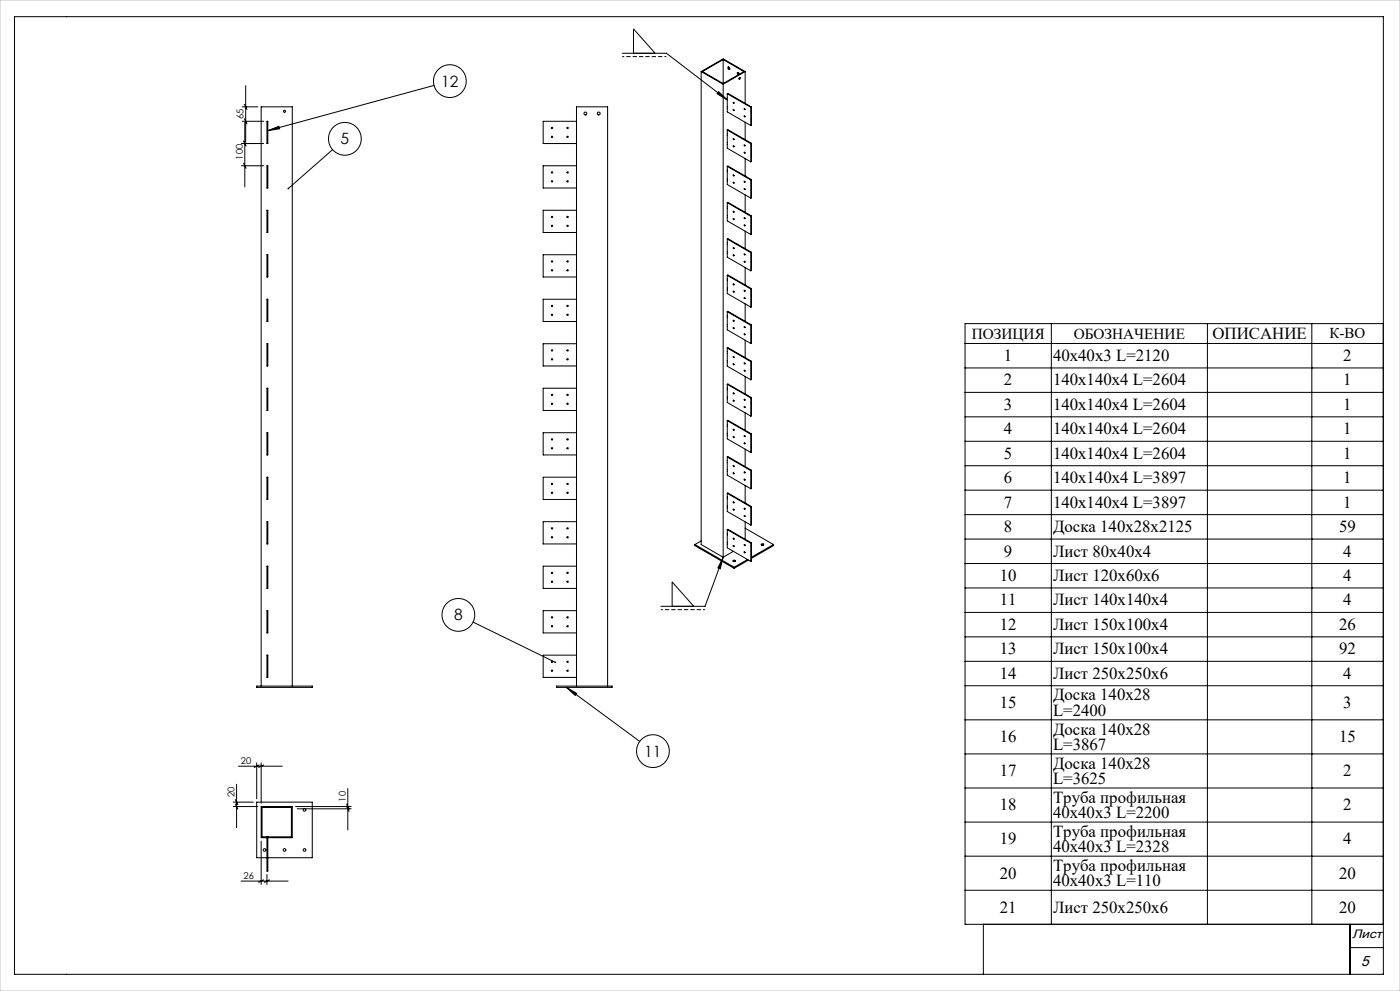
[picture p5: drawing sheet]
<svg xmlns="http://www.w3.org/2000/svg" width="420mm" height="297mm" viewBox="0 0 420 297" stroke-linecap="round" stroke-linejoin="round" font-family="sans-serif">
<defs><g id="words">
<g font-size="5">
<text x="363.7" y="101.6">ОПИСАНИЕ</text>
<text x="301.2" y="108.2">1</text>
<text x="315.9" y="108.2">40х40х3 L=2120</text>
<text x="403" y="108.2">2</text>
<text x="301.2" y="115.5">2</text>
<text x="315.9" y="115.5">140х140х4 L=2604</text>
<text x="403" y="115.5">1</text>
<text x="301.2" y="122.8">3</text>
<text x="315.9" y="122.8">140х140х4 L=2604</text>
<text x="403" y="122.8">1</text>
<text x="301.2" y="130.2">4</text>
<text x="315.9" y="130.2">140х140х4 L=2604</text>
<text x="403" y="130.2">1</text>
<text x="301.2" y="137.5">5</text>
<text x="315.9" y="137.5">140х140х4 L=2604</text>
<text x="403" y="137.5">1</text>
<text x="301.2" y="144.8">6</text>
<text x="315.9" y="144.8">140х140х4 L=3897</text>
<text x="403" y="144.8">1</text>
<text x="301.2" y="152.2">7</text>
<text x="315.9" y="152.2">140х140х4 L=3897</text>
<text x="403" y="152.2">1</text>
<text x="301.2" y="159.5">8</text>
<text x="315.9" y="159.5">Доска 140х28х2125</text>
<text x="401.7" y="159.5">59</text>
<text x="301.2" y="166.8">9</text>
<text x="315.9" y="166.8">Лист 80х40х4</text>
<text x="403" y="166.8">4</text>
<text x="299.9" y="174.1">10</text>
<text x="315.9" y="174.1">Лист 120х60х6</text>
<text x="403" y="174.1">4</text>
<text x="299.9" y="181.5">11</text>
<text x="315.9" y="181.5">Лист 140х140х4</text>
<text x="403" y="181.5">4</text>
<text x="299.9" y="188.8">12</text>
<text x="315.9" y="188.8">Лист 150х100х4</text>
<text x="401.7" y="188.8">26</text>
<text x="299.9" y="196.1">13</text>
<text x="315.9" y="196.1">Лист 150х100х4</text>
<text x="401.7" y="196.1">92</text>
<text x="299.9" y="203.4">14</text>
<text x="315.9" y="203.4">Лист 250х250х6</text>
<text x="403" y="203.4">4</text>
<text x="315.9" y="209.9">Доска 140х28</text>
<text x="299.9" y="212.2">15</text>
<text x="315.9" y="214.5">L=2400</text>
<text x="403" y="212.2">3</text>
<text x="315.9" y="220.1">Доска 140х28</text>
<text x="299.9" y="222.4">16</text>
<text x="315.9" y="224.7">L=3867</text>
<text x="401.7" y="222.4">15</text>
<text x="299.9" y="232.6">17</text>
<text x="315.9" y="230.3">Доска 140х28</text>
<text x="403" y="232.6">2</text>
<text x="315.9" y="234.9">L=3625</text>
<text x="299.9" y="242.9">18</text>
<text x="315.9" y="240.6">Труба профильная</text>
<text x="315.9" y="245.2">40х40х3 L=2200</text>
<text x="403" y="242.9">2</text>
<text x="315.9" y="250.8">Труба профильная</text>
<text x="299.9" y="253.1">19</text>
<text x="315.9" y="255.4">40х40х3 L=2328</text>
<text x="403" y="253.1">4</text>
<text x="299.9" y="263.3">20</text>
<text x="315.9" y="261">Труба профильная</text>
<text x="401.7" y="263.3">20</text>
<text x="315.9" y="265.6">40х40х3 L=110</text>
<text x="299.9" y="273.5">21</text>
<text x="315.9" y="273.5">Лист 250х250х6</text>
<text x="401.7" y="273.5">20</text>
</g>
<g font-size="4.7">
<text x="132.4" y="26">12</text>
<text x="102.2" y="43.3">5</text>
<text x="136.2" y="185.9">8</text>
<text x="193.3" y="226.8">11</text>
</g>
<g font-size="4.6">
<text x="291.5" y="101.7">ПОЗИЦИЯ</text>
<text x="322.1" y="101.7">ОБОЗНАЧЕНИЕ</text>
</g>
<text font-size="4.5" x="398.9" y="101.4">К-ВО</text>
<text font-size="4.4" x="408.3" y="289.6">5</text>
<text font-size="3.7" x="405.6" y="281.3">Лист</text>
<g font-size="2.8">
<text x="73.1" y="35.7" transform="rotate(-90 73.1 35.7)">65</text>
<text x="72.8" y="47.8" transform="rotate(-90 72.8 47.8)">100</text>
<text x="72.3" y="229">20</text>
<text x="70.4" y="239" transform="rotate(-90 70.4 239)">20</text>
<text x="103.7" y="240.2" transform="rotate(-90 103.7 240.2)">10</text>
<text x="73.1" y="263.5">26</text>
</g>
</g></defs>
<g fill="none" stroke="#000" stroke-width=".3">
<path d="M4.4 5h410.6v287h-410.6zM186.7 16h13.2l18.3 13.9M190 16v-7.3l6.5 7.3M216.9 17.9v7.1M216.9 17.9l6.3 3.5-6.3 3.6M216.9 17.9l-6.2 3.5 6.2 3.6M72.7 36.3h6.4M72.7 32h4.6M73.3 31.3l.8 1.5M73.3 35.6l.8 1.5M73.4 36.7v19.3M73.7 25.7v17"/>
<path d="M80.1 36.3h.2v6.7h-.2zM80.3 39.2l3.4-1.3 .2 .7zM130.2 25.6l-49.9 13.6M172.9 36.3h-10v6.7h10M210.4 21.4v141.8l6.5 3.8M210.4 21.4l6.5 3.9M210.4 21.4l6.5-3.8 6.6 3.8M215.6 27.5l2.6 2.4-3.1-1.8zM216.9 25.3v141.7M218.2 28.1v5.4l7 4.1M218.2 39v5.4l7 4.1M218.2 28.1l7 4.1"/>
<path d="M218.2 28.1l.2-.1 7 4.1M218.2 39l7 4.1M218.2 39l.2-.1 7 4M218.4 20.1a.36 .36 0 0 1 .5 .2 .36 .36 0 0 1-.3 .5zM218.5 20.1l.4 .7M220.1 30.7l.1 .1M220.1 32.9l.1 .1M221.4 21.7l.2 .6M221.8 22.2v-.1a.35 .35 0 0 0-.3-.4 .35 .35 0 0 0-.4 .3 .35 .35 0 0 0 .3 .4h.1M221.8 23.3a.24 .24 0 0 1 .3 .3 .24 .24 0 0 1-.4 .1zM221.9 23.2l-.2 .4M223.4 32.6l.1 .1"/>
<path d="M223.4 34.8l.1 .1M223.5 21.4l-6.6 3.9M223.5 21.4v9.6M223.5 36.6v5.3M225.2 32.2v5.4M225.4 32.1l-.2 .1M225.4 32.1v5.4l-.2 .1M72.4 43h6.7M72.4 49.7h6.7M73.1 42.3l.7 1.5M73.1 48.9l.7 1.5M80.1 49.7h.2v6.6h-.2z"/>
<path d="M99.8 44.8l-13.3 11.7M172.9 49.7h-10v6.6h10M218.2 49.9v5.4l7 4.1M218.2 49.9l7 4M218.2 49.9l.2-.1 7 4M220.1 52.5l.1 .1M220.1 54.6l.1 .2M220.1 41.6l.1 .1M220.1 43.8l.1 .1M223.4 54.4l.1 .1M223.4 56.6l.1 .1M223.4 43.5l.1 .1"/>
<path d="M223.4 45.7l.1 .1M223.5 47.5v5.2M223.5 58.4v5.2M225.2 43.1v5.4M225.2 53.9v5.5M225.4 42.9v5.5l-.2 .1M225.4 53.8v5.5l-.2 .1M225.4 53.8l-.2 .1M225.4 42.9l-.2 .2M80.1 63h.2v6.7h-.2zM80.1 76.3h.2v6.7h-.2zM172.9 76.3h-10v6.7h10"/>
<path d="M172.9 63h-10v6.7h10M218.2 60.7v5.5l7 4.1M218.2 71.6v5.5l7 4.1M218.2 71.6l7 4.1M218.2 71.6l.2-.1 7 4.1M218.2 60.7l7 4.1M218.2 60.7l.2-.1 7 4.1M220.1 74.2l.1 .2M220.1 76.4l.1 .1M220.1 63.4l.1 .1M220.1 65.5l.1 .2M223.4 76.2l.1 .1"/>
<path d="M223.4 78.3l.1 .1M223.4 65.3l.1 .1M223.4 67.4l.1 .2M223.5 69.3v5.2M225.2 64.8v5.5M225.2 75.7v5.5M225.4 64.7v5.5l-.2 .1M225.4 75.6v5.5l-.2 .1M225.4 75.6l-.2 .1M225.4 64.7l-.2 .1M80.1 89.7h.2v6.6h-.2zM172.9 89.7h-10v6.6h10"/>
<path d="M218.2 82.5v5.5l7 4M218.2 93.4v5.5l7 4M218.2 82.5l7 4.1M218.2 82.5l.2-.1 7 4.1M218.2 93.4l7 4.1M218.2 93.4l.2-.1 7 4.1M220.1 85.1l.1 .1M220.1 87.3l.1 .1M220.1 96l.1 .1M220.1 98.2l.1 .1M223.4 87l.1 .2M223.4 89.2l.1 .1"/>
<path d="M223.4 97.9l.1 .1M223.5 80.2v5.2M223.5 91.1v5.2M225.2 86.6v5.4M225.2 97.5v5.4M225.4 86.5v5.4l-.2 .1M225.4 97.4v5.4l-.2 .1M225.4 86.5l-.2 .1M225.4 97.4l-.2 .1M315.4 97v180M362.2 97v180M393.5 97v180"/>
<path d="M415 97h-125.5v180h125.5M80.1 103h.2v6.7h-.2zM80.1 116.3h.2v6.7h-.2zM172.9 103h-10v6.7h10M172.9 116.3h-10v6.7h10M218.2 104.3v5.4l7 4.1M218.2 115.2v5.4l7 4.1M218.2 104.3l7 4.1M218.2 104.3l.2-.1 7 4.1M218.2 115.2l7 4.1M218.2 115.2l.2-.1 7 4.1M220.1 106.9l.1 .1"/>
<path d="M220.1 109.1l.1 .1M220.1 117.8l.1 .1M220.1 120l.1 .1M223.4 108.8l.1 .1M223.4 111l.1 .1M223.4 119.7l.1 .1M223.4 100.1l.1 .1M223.5 102v5.2M223.5 112.8v5.3M225.2 108.4v5.4M225.2 119.3v5.4M225.4 108.3v5.4l-.2 .1"/>
<path d="M225.4 119.2v5.4l-.2 .1M225.4 108.3l-.2 .1M225.4 119.2l-.2 .1M289.5 102.9h125.5M289.5 110.3h125.5M289.5 117.6h125.5M80.1 129.7h.2v6.6h-.2zM172.9 129.7h-10v6.6h10M218.2 126.1v5.4l7 4.1M218.2 137v5.4l7 4.1M218.2 126.1l7 4.1M218.2 126.1l.2-.1 7 4"/>
<path d="M218.2 137l7 4M218.2 137l.2-.1 7 4M220.1 128.7l.1 .1M220.1 130.9l.1 .1M220.1 139.6l.1 .1M223.4 130.6l.1 .1M223.4 132.8l.1 .1M223.4 121.9l.1 .1M223.5 123.7v5.3M223.5 134.6v5.2M225.2 130.2v5.4M225.4 130v5.5l-.2 .1"/>
<path d="M225.4 130l-.2 .2M289.5 124.9h125.5M289.5 132.3h125.5M289.5 139.6h125.5M80.1 143h.2v6.7h-.2zM80.1 156.3h.2v6.7h-.2zM172.9 156.3h-10v6.7h10M172.9 143h-10v6.7h10M218.2 147.8v5.5l7 4.1M218.2 158.7v5.5l7 4.1M218.2 158.7l7 4.1M218.2 158.7l.2-.1 7 4.1"/>
<path d="M218.2 147.8l7 4.1M218.2 147.8l.2-.1 7 4.1M220.1 141.7l.1 .2M220.1 150.5l.1 .1M220.1 152.6l.1 .1M223.4 141.5l.1 .1M223.4 143.7l.1 .1M223.4 152.4l.1 .1M223.4 154.5l.1 .2M223.5 158.3l8.5 4.9M223.5 145.5v5.2M223.5 156.4v5.2"/>
<path d="M225.2 141v5.5M225.2 151.9v5.5M225.4 140.9v5.5l-.2 .1M225.4 151.8v5.5l-.2 .1M225.4 140.9l-.2 .1M225.4 151.8l-.2 .1M289.5 146.9h125.5M289.5 154.2h125.5M80.1 169.7h.2v6.6h-.2zM172.9 169.7h-10v6.6h10M208.5 163.2l11.7 6.8M208.5 163.2v.3l11.7 6.8"/>
<path d="M210.4 162.1l-1.9 1.1M216.9 167l-.8 3.5-.7-.3zM216.9 167l-5.4 14.7h-13.2M219.9 168l.2-.1a.34 .34 0 0 1 .5 0 .34 .34 0 0 1-.1 .5 .34 .34 0 0 1-.5-.1zM220 168.3h.5M220 165.2l-3.1 1.8M220.1 161.3l.1 .2M220.1 163.5l.1 .1M220.2 170v.3M223.4 163.2l.1 .2M223.4 165.4l.1 .1M223.4 163.3h.1"/>
<path d="M224.3 167.7l-4.1 2.3M224.5 167.9l-4.3 2.4M225.2 162.8v5.5M225.4 162.7v5.5l-.2 .1M225.4 162.7l-.2 .1M228.4 163.1l.2-.1a.34 .34 0 0 1 .5 0 .34 .34 0 0 1-.1 .5 .34 .34 0 0 1-.5-.1zM228.5 163.4h.5M232 163.2l-6.6 3.8M232 163.2v.3l-6.6 3.8M289.5 161.6h125.5M289.5 168.9h125.5M289.5 176.2h125.5"/>
<path d="M80.1 183h.2v6.7h-.2zM80.1 196.3h.2v6.7h-.2zM141.9 186.4l24.7 12.1M172.9 196.3h-10v6.7h10M172.9 183h-10v6.7h10M201.6 181.7v-7.3l6.5 7.3M289.5 183.5h125.5M289.5 190.9h125.5M289.5 198.2h125.5M77 205.6h16.7v.4h-16.7zM78.3 205.6v-173.6h9.4v173.6M166.9 205.6h16.7v.4h-16.7z"/>
<path d="M169.9 206l3.1 1.8-.4 .6zM169.9 206l22 16.2M172.9 205.6v-173.6h9.4v173.6M289.5 205.5h125.5M289.5 215.7h125.5M70.6 239.6l.8 1.6M71 235v13.1M71.5 229.6h13.2M77 228.6v10.8M77.8 229.3l-1.5 .7M78.3 228.6v12.1M79.1 229.3l-1.5 .7"/>
<path d="M104.3 236.3v12.4M289.5 225.9h125.5M289.5 236.2h125.5M70 240.4h6M70 241.7h7.3M70.6 241l.8 1.5M78.3 241.7h9.4v9.4h-9.4zM78.3 252.1v13M78.6 242h8.8v8.8h-8.8zM80.1 257.1h-3.1v-16.7h16.7v16.7h-13.4M80.1 250.8h.2M80.1 251.1v10h.2v-10"/>
<path d="M88.7 241.7h16.6M89.2 242.4h16.1M104 241l.7 1.5M104 241.6l.7 1.6M289.5 246.4h125.5M289.5 256.6h125.5M72.3 264.1h14.1M79.1 263.7l-1.5 .7M80.1 262.1v3M80.8 263.7l-1.5 .7M289.5 266.8h125.5M405 277v15"/>
<path d="M415 277h-120v15M405 284h10"/>
<circle cx="85.3" cy="33.3" r=".3"/>
<circle cx="135" cy="24.3" r="4.9"/>
<circle cx="165.6" cy="38.3" r=".2"/>
<circle cx="170.3" cy="38.3" r=".2"/>
<circle cx="175.6" cy="34" r=".43"/>
<circle cx="179.6" cy="34" r=".43"/>
<circle cx="220.1" cy="32.9" r=".17"/>
<circle cx="220.1" cy="30.8" r=".17"/>
<circle cx="223.4" cy="32.7" r=".17"/>
<circle cx="223.4" cy="34.9" r=".17"/>
<circle cx="103.5" cy="41.6" r="4.9"/>
<circle cx="165.6" cy="54.3" r=".2"/>
<circle cx="165.6" cy="51.7" r=".2"/>
<circle cx="165.6" cy="41" r=".2"/>
<circle cx="170.3" cy="54.3" r=".2"/>
<circle cx="170.3" cy="51.7" r=".2"/>
<circle cx="170.3" cy="41" r=".2"/>
<circle cx="220.1" cy="43.8" r=".17"/>
<circle cx="220.1" cy="52.5" r=".17"/>
<circle cx="220.1" cy="41.7" r=".17"/>
<circle cx="220.1" cy="54.7" r=".17"/>
<circle cx="223.4" cy="45.7" r=".17"/>
<circle cx="223.4" cy="43.6" r=".17"/>
<circle cx="223.4" cy="56.6" r=".17"/>
<circle cx="223.4" cy="54.4" r=".17"/>
<circle cx="165.6" cy="65" r=".2"/>
<circle cx="165.6" cy="78.3" r=".2"/>
<circle cx="165.6" cy="67.7" r=".2"/>
<circle cx="170.3" cy="65" r=".2"/>
<circle cx="170.3" cy="67.7" r=".2"/>
<circle cx="170.3" cy="78.3" r=".2"/>
<circle cx="220.1" cy="65.6" r=".17"/>
<circle cx="220.1" cy="74.3" r=".17"/>
<circle cx="220.1" cy="63.4" r=".17"/>
<circle cx="220.1" cy="76.5" r=".17"/>
<circle cx="223.4" cy="76.2" r=".17"/>
<circle cx="223.4" cy="78.4" r=".17"/>
<circle cx="223.4" cy="67.5" r=".17"/>
<circle cx="223.4" cy="65.3" r=".17"/>
<circle cx="165.6" cy="91.7" r=".2"/>
<circle cx="165.6" cy="94.3" r=".2"/>
<circle cx="165.6" cy="81" r=".2"/>
<circle cx="170.3" cy="94.3" r=".2"/>
<circle cx="170.3" cy="91.7" r=".2"/>
<circle cx="170.3" cy="81" r=".2"/>
<circle cx="220.1" cy="96.1" r=".17"/>
<circle cx="220.1" cy="85.2" r=".17"/>
<circle cx="220.1" cy="98.3" r=".17"/>
<circle cx="220.1" cy="87.4" r=".17"/>
<circle cx="223.4" cy="89.3" r=".17"/>
<circle cx="223.4" cy="98" r=".17"/>
<circle cx="223.4" cy="87.1" r=".17"/>
<circle cx="165.6" cy="118.3" r=".2"/>
<circle cx="165.6" cy="105" r=".2"/>
<circle cx="165.6" cy="107.7" r=".2"/>
<circle cx="170.3" cy="118.3" r=".2"/>
<circle cx="170.3" cy="105" r=".2"/>
<circle cx="170.3" cy="107.7" r=".2"/>
<circle cx="220.1" cy="107" r=".17"/>
<circle cx="220.1" cy="117.9" r=".17"/>
<circle cx="220.1" cy="109.2" r=".17"/>
<circle cx="223.4" cy="100.2" r=".17"/>
<circle cx="223.4" cy="108.9" r=".17"/>
<circle cx="223.4" cy="119.8" r=".17"/>
<circle cx="223.4" cy="111.1" r=".17"/>
<circle cx="165.6" cy="121" r=".2"/>
<circle cx="165.6" cy="134.3" r=".2"/>
<circle cx="165.6" cy="131.7" r=".2"/>
<circle cx="170.3" cy="121" r=".2"/>
<circle cx="170.3" cy="134.3" r=".2"/>
<circle cx="170.3" cy="131.7" r=".2"/>
<circle cx="220.1" cy="139.6" r=".17"/>
<circle cx="220.1" cy="120" r=".17"/>
<circle cx="220.1" cy="128.8" r=".17"/>
<circle cx="220.1" cy="130.9" r=".17"/>
<circle cx="223.4" cy="121.9" r=".17"/>
<circle cx="223.4" cy="132.8" r=".17"/>
<circle cx="223.4" cy="130.7" r=".17"/>
<circle cx="165.6" cy="145" r=".2"/>
<circle cx="165.6" cy="158.3" r=".2"/>
<circle cx="165.6" cy="147.7" r=".2"/>
<circle cx="170.3" cy="145" r=".2"/>
<circle cx="170.3" cy="158.3" r=".2"/>
<circle cx="170.3" cy="147.7" r=".2"/>
<circle cx="220.1" cy="152.7" r=".17"/>
<circle cx="220.1" cy="150.5" r=".17"/>
<circle cx="220.1" cy="141.8" r=".17"/>
<circle cx="223.4" cy="141.5" r=".17"/>
<circle cx="223.4" cy="152.4" r=".17"/>
<circle cx="223.4" cy="154.6" r=".17"/>
<circle cx="223.4" cy="143.7" r=".17"/>
<circle cx="165.6" cy="171.7" r=".2"/>
<circle cx="165.6" cy="174.3" r=".2"/>
<circle cx="165.6" cy="161" r=".2"/>
<circle cx="170.3" cy="171.7" r=".2"/>
<circle cx="170.3" cy="174.3" r=".2"/>
<circle cx="170.3" cy="161" r=".2"/>
<circle cx="220.1" cy="163.6" r=".17"/>
<circle cx="220.1" cy="161.4" r=".17"/>
<circle cx="223.4" cy="165.5" r=".17"/>
<circle cx="223.4" cy="163.3" r=".17"/>
<circle cx="137.5" cy="184.3" r="4.9"/>
<circle cx="165.6" cy="198.3" r=".2"/>
<circle cx="165.6" cy="185" r=".2"/>
<circle cx="165.6" cy="187.7" r=".2"/>
<circle cx="170.3" cy="198.3" r=".2"/>
<circle cx="170.3" cy="185" r=".2"/>
<circle cx="170.3" cy="187.7" r=".2"/>
<circle cx="165.6" cy="201" r=".2"/>
<circle cx="170.3" cy="201" r=".2"/>
<circle cx="195.9" cy="225.1" r="4.9"/>
<circle cx="79.3" cy="254.7" r=".4"/>
<circle cx="85.3" cy="254.7" r=".4"/>
<circle cx="91.3" cy="242.7" r=".4"/>
<circle cx="91.3" cy="254.7" r=".4"/>
</g>
<path d="M199.9 17h-13.2M211.5 182.7h-13.2" fill="none" stroke="#000" stroke-width=".3" stroke-dasharray="1.3 .6" stroke-dashoffset=".7" stroke-linecap="butt"/>
<path d="M0 0h420v297h-420z" fill="none" stroke="#c0c0c0" stroke-width=".3"/>
<g fill="#000">
<path d="M215.6 27.5l2.6 2.4-3.1-1.8zM216.9 167l-.8 3.5-.7-.3z"/>
<path d="M86.3 56.3v.4l.2-.2-.2 .2a.25 .25 0 0 0 .4 0 .25 .25 0 0 0 0-.4 .25 .25 0 0 0-.4 0zM80.3 39.2l3.4-1.3 .2 .7zM169.9 206l3.1 1.8-.4 .6zM166.4 198.3v.4h.4l-.2-.2 .2 .1v-.3z"/>
</g>
<use href="#words"/>
</svg>
